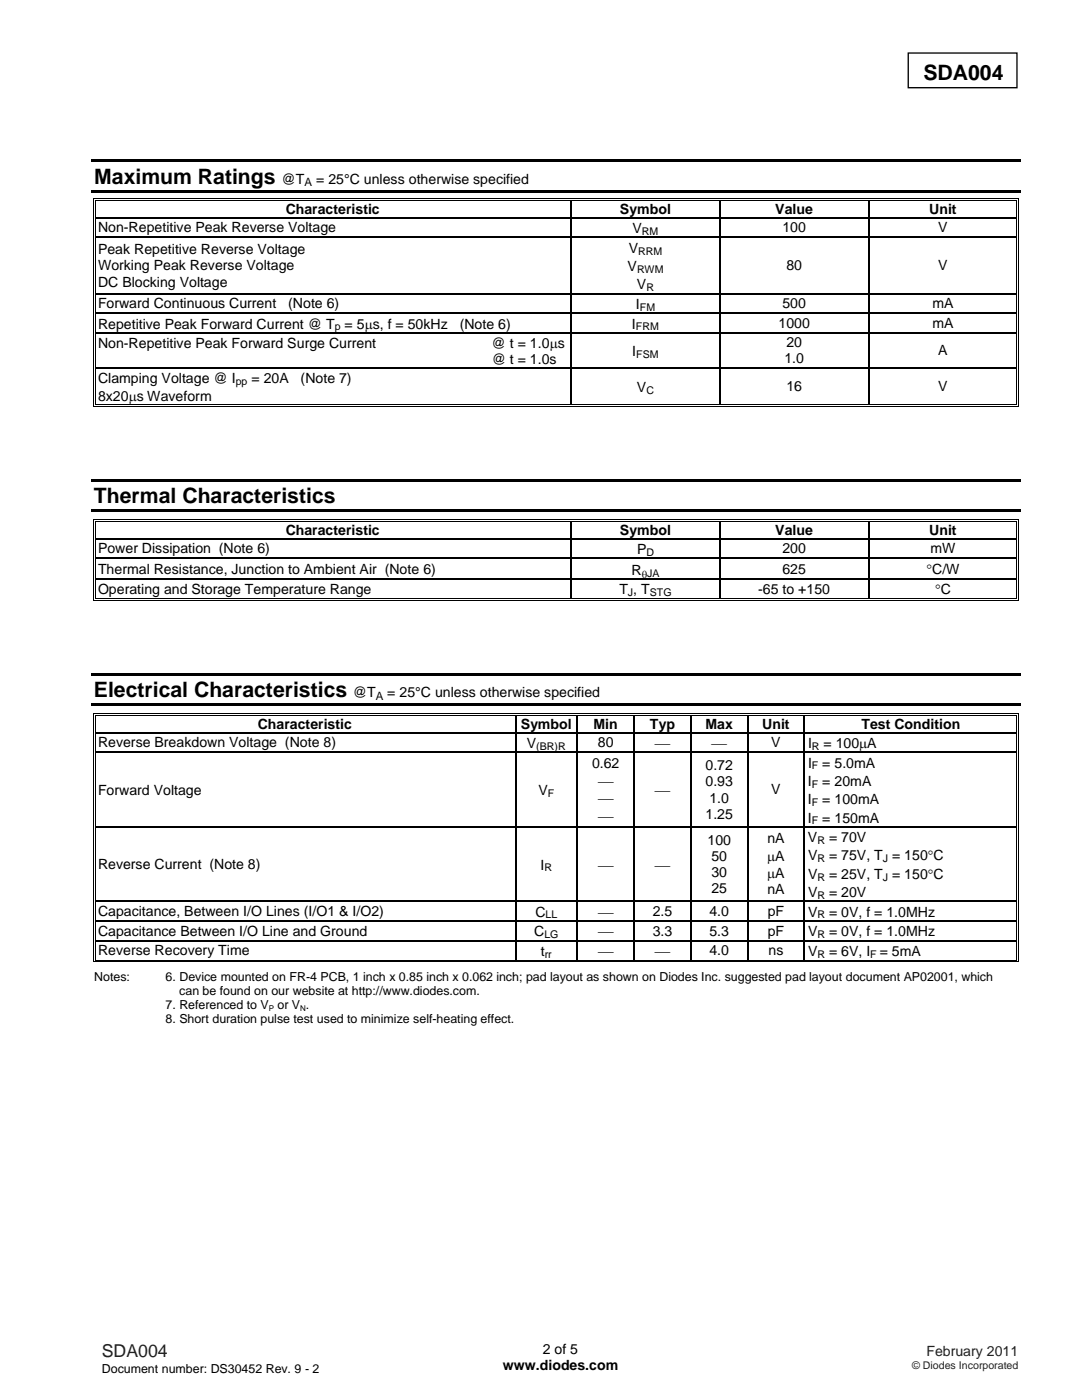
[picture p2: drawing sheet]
<svg xmlns="http://www.w3.org/2000/svg" width="216mm" height="279mm" viewBox="0 0 216 279" stroke-linecap="round" stroke-linejoin="round" font-family="sans-serif">
<defs><g id="words">
<g font-size="4.2">
<text x="184.3" y="15.9">SDA004</text>
<text x="18.8" y="36.7">Maximum Ratings</text>
<text x="18.7" y="100.4">Thermal Characteristics</text>
<text x="18.7" y="139.1">Electrical Characteristics</text>
</g>
<text font-size="3.5" fill="#231f20" x="20.3" y="270.9">SDA004</text>
<g font-size="2.8">
<text x="56.2" y="36.7">@T</text>
<text x="63.1" y="36.7">= 25°C unless otherwise specified</text>
<text x="19.6" y="46.4">Non-Repetitive Peak Reverse Voltage</text>
<text x="57" y="42.7">Characteristic</text>
<text x="123.7" y="42.7">Symbol</text>
<text x="126.2" y="46.5">V</text>
<text x="154.7" y="42.7">Value</text>
<text x="156.1" y="46.4">100</text>
<text x="185.4" y="42.7">Unit</text>
<text x="187.2" y="46.4">V</text>
<text x="19.6" y="50.7">Peak Repetitive Reverse Voltage</text>
<text x="19.6" y="54">Working Peak Reverse Voltage</text>
<text x="125.5" y="50.4">V</text>
<text x="156.9" y="54">80</text>
<text x="187.2" y="54">V</text>
<text x="19.6" y="57.2">DC Blocking Voltage</text>
<text x="125.2" y="54.1">V</text>
<text x="127.1" y="57.7">V</text>
<text x="19.6" y="61.5">Forward Continuous Current</text>
<text x="19.6" y="65.6">Repetitive Peak Forward Current @ T</text>
<text x="57.5" y="61.5">(Note 6)</text>
<text x="68.8" y="65.6">= 5μs, f = 50kHz</text>
<text x="91.7" y="65.6">(Note 6)</text>
<text x="126.1" y="65.6">I</text>
<text x="126.9" y="61.7">I</text>
<text x="155.3" y="65.4">1000</text>
<text x="156.1" y="61.5">500</text>
<text x="186.1" y="65.4">mA</text>
<text x="186.1" y="61.5">mA</text>
<text x="19.6" y="69.4">Non-Repetitive Peak Forward Surge Current</text>
<text x="98.1" y="69.4">@ t = 1.0μs</text>
<text x="126.2" y="71">I</text>
<text x="156.9" y="69.3">20</text>
<text x="187.2" y="70.9">A</text>
<text x="19.6" y="76.5">Clamping Voltage @ I</text>
<text x="50.2" y="76.5">= 20A</text>
<text x="60" y="76.5">(Note 7)</text>
<text x="98.1" y="72.6">@ t = 1.0s</text>
<text x="156.5" y="72.5">1.0</text>
<text x="19.6" y="80">8x20μs Waveform</text>
<text x="127.1" y="78.2">V</text>
<text x="156.9" y="78">16</text>
<text x="187.2" y="78">V</text>
<text x="57" y="106.7">Characteristic</text>
<text x="123.7" y="106.7">Symbol</text>
<text x="154.7" y="106.7">Value</text>
<text x="185.4" y="106.7">Unit</text>
<text x="19.6" y="110.4">Power Dissipation (Note 6)</text>
<text x="127.1" y="110.6">P</text>
<text x="156.1" y="110.4">200</text>
<text x="185.7" y="110.4">mW</text>
<text x="19.6" y="114.5">Thermal Resistance, Junction to Ambient Air (Note 6)</text>
<text x="19.6" y="118.5">Operating and Storage Temperature Range</text>
<text x="123.6" y="118.6">T , T</text>
<text x="126" y="114.7">R</text>
<text x="151.3" y="118.5">-65 to +150</text>
<text x="156.1" y="114.5">625</text>
<text x="184.9" y="114.6">°C/W</text>
<text x="186.6" y="118.6">°C</text>
<text x="70.4" y="139.1">@T</text>
<text x="77.3" y="139.1">= 25°C unless otherwise specified</text>
<text x="19.6" y="149.2">Reverse Breakdown Voltage (Note 8)</text>
<text x="51.4" y="145.4">Characteristic</text>
<text x="103.9" y="145.4">Symbol</text>
<text x="105.1" y="149.3">V</text>
<text x="118.4" y="145.4">Min</text>
<text x="119.3" y="149.2">80</text>
<text x="129.7" y="145.4">Typ</text>
<text x="130.8" y="149.3">⎯</text>
<text x="140.8" y="145.4">Max</text>
<text x="142.1" y="149.3">⎯</text>
<text x="152.1" y="145.4">Unit</text>
<text x="153.9" y="149.2">V</text>
<text x="161.2" y="149.3">I</text>
<text x="164.3" y="149.3">= 100μA</text>
<text x="171.9" y="145.4">Test Condition</text>
<text x="118.1" y="153.4">0.62</text>
<text x="140.8" y="153.7">0.72</text>
<text x="161.2" y="153.2">I</text>
<text x="164.1" y="153.2">= 5.0mA</text>
<text x="19.6" y="158.6">Forward Voltage</text>
<text x="107.4" y="158.7">V</text>
<text x="119.5" y="156.8">⎯</text>
<text x="119.5" y="160.3">⎯</text>
<text x="130.8" y="158.7">⎯</text>
<text x="140.8" y="156.9">0.93</text>
<text x="141.6" y="160.2">1.0</text>
<text x="153.9" y="158.6">V</text>
<text x="161.2" y="156.9">I</text>
<text x="161.2" y="160.5">I</text>
<text x="164.1" y="156.9">= 20mA</text>
<text x="164.1" y="160.5">= 100mA</text>
<text x="119.5" y="163.8">⎯</text>
<text x="140.8" y="163.4">1.25</text>
<text x="161.2" y="164.2">I</text>
<text x="164.1" y="164.2">= 150mA</text>
<text x="19.6" y="173.4">Reverse Current (Note 8)</text>
<text x="107.9" y="173.5">I</text>
<text x="119.5" y="173.5">⎯</text>
<text x="130.8" y="173.5">⎯</text>
<text x="141.2" y="168.6">100</text>
<text x="142" y="171.8">50</text>
<text x="153.1" y="171.8">μA</text>
<text x="153.1" y="168.3">nA</text>
<text x="161.2" y="168.1">V</text>
<text x="161.2" y="171.7">V</text>
<text x="165.4" y="168.1">= 70V</text>
<text x="165.4" y="171.7">= 75V, T = 150°C</text>
<text x="142" y="175">30</text>
<text x="142" y="178.3">25</text>
<text x="153.1" y="175.3">μA</text>
<text x="153.1" y="178.5">nA</text>
<text x="161.2" y="175.4">V</text>
<text x="161.2" y="179">V</text>
<text x="165.4" y="175.4">= 25V, T = 150°C</text>
<text x="165.4" y="179">= 20V</text>
<text x="19.6" y="182.8">Capacitance, Between I/O Lines (I/O1 &amp; I/O2)</text>
<text x="106.8" y="182.9">C</text>
<text x="119.5" y="182.9">⎯</text>
<text x="130.2" y="182.8">2.5</text>
<text x="141.6" y="182.8">4.0</text>
<text x="153.2" y="182.8">pF</text>
<text x="161.2" y="182.9">V</text>
<text x="165.4" y="182.9">= 0V, f = 1.0MHz</text>
<text x="19.6" y="186.7">Capacitance Between I/O Line and Ground</text>
<text x="19.6" y="190.6">Reverse Recovery Time</text>
<text x="106.6" y="186.9">C</text>
<text x="107.9" y="190.8">t</text>
<text x="119.5" y="186.9">⎯</text>
<text x="119.5" y="190.8">⎯</text>
<text x="130.2" y="186.7">3.3</text>
<text x="130.8" y="190.8">⎯</text>
<text x="141.6" y="186.7">5.3</text>
<text x="141.6" y="190.6">4.0</text>
<text x="153.2" y="186.7">pF</text>
<text x="153.4" y="190.6">ns</text>
<text x="161.2" y="186.9">V</text>
<text x="161.2" y="190.8">V</text>
<text x="165.4" y="186.9">= 0V, f = 1.0MHz</text>
<text x="165.4" y="190.8">= 6V, I = 5mA</text>
<text x="100.3" y="273.5">www.diodes.com</text>
<text x="108.3" y="270.2">2 of 5</text>
</g>
<text font-size="2.8" fill="#231f20" x="184.8" y="270.6">February 2011</text>
<g font-size="2.5">
<text x="18.8" y="195.7">Notes:</text>
<text x="33" y="195.7">6. Device mounted on FR-4 PCB, 1 inch x 0.85 inch x 0.062 inch; pad layout as shown on Diodes Inc. suggested pad layout document AP02001, which</text>
<text x="33" y="201.4">7. Referenced to V or V .</text>
<text x="35.8" y="198.5">can be found on our website at http://www.diodes.com.</text>
<text x="33" y="204.2">8. Short duration pulse test used to minimize self-heating effect.</text>
<text x="20.3" y="274">Document number: DS30452 Rev. 9 - 2</text>
</g>
<g font-size="2.3">
<text x="60.8" y="37.2">A</text>
<text x="75" y="139.6">A</text>
</g>
<g font-size="2.1">
<text x="128.1" y="46.9">RM</text>
<text x="127.3" y="50.8">RRM</text>
<text x="127.1" y="54.5">RWM</text>
<text x="129" y="58.1">R</text>
<text x="66.8" y="65.9">p</text>
<text x="126.9" y="65.9">FRM</text>
<text x="127.7" y="62">FM</text>
<text x="127" y="71.4">FSM</text>
<text x="47" y="76.8">pp</text>
<text x="129" y="78.5">C</text>
<text x="129" y="110.9">D</text>
<text x="125.3" y="119">J</text>
<text x="128" y="115.3">θJA</text>
<text x="129.6" y="119">STG</text>
<text x="107" y="149.6">(BR)R</text>
<text x="162" y="149.6">R</text>
<text x="162" y="153.6">F</text>
<text x="109.3" y="159">F</text>
<text x="162" y="157.2">F</text>
<text x="162" y="160.9">F</text>
<text x="162" y="164.5">F</text>
<text x="108.6" y="173.9">R</text>
<text x="163.1" y="168.4">R</text>
<text x="163.1" y="172.1">R</text>
<text x="176.1" y="172.1">J</text>
<text x="163.1" y="175.7">R</text>
<text x="163.1" y="179.4">R</text>
<text x="176.1" y="175.7">J</text>
<text x="108.9" y="183.3">LL</text>
<text x="163.1" y="183.3">R</text>
<text x="108.6" y="187.2">LG</text>
<text x="108.7" y="191.1">rr</text>
<text x="163.1" y="187.2">R</text>
<text x="163.1" y="191.1">R</text>
<text x="173.7" y="191.1">F</text>
</g>
<text font-size="2.1" fill="#231f20" x="182" y="273.2">© Diodes Incorporated</text>
<g font-size="1.6">
<text x="53.6" y="201.8">P</text>
<text x="59.9" y="201.8">N</text>
</g>
</g></defs>
<path d="M181.2 10.6h21.7v6.9h-21.7z" fill="none" stroke="#000" stroke-width=".26"/>
<g fill="#000">
<path d="M18.3 31.9h185.4v.5h-185.4zM18.3 38h185.4v.5h-185.4zM18.6 39.5h.5v.2h-.5zM113.9 39.5h.5v.2h-.5zM143.5 39.5h.5v.2h-.5zM173.2 39.5h.5v.2h-.5zM202.8 39.5h.5v.2h-.5zM18.6 39.5h.2v.6h-.2zM18.6 43.3h.2v.3h-.2zM18.6 47.2h.2v.3h-.2zM18.6 58.5h.2v.2h-.2zM18.9 39.9h.2v.2h-.2z"/>
<path d="M18.9 39.9h.2v.1h-.2zM18.9 43.3h.2v.3h-.2zM18.9 47.2h.2v.3h-.2zM18.9 58.5h.2v.2h-.2zM113.9 40l.2 .1zM113.9 39.9h.5v.1h-.5zM113.9 43.3h.2v.3h-.2zM113.9 47.2h.2v.3h-.2zM113.9 58.5h.2v.2h-.2zM143.5 40l.3 .1zM143.5 39.9h.5v.1h-.5zM143.5 43.3h.3v.3h-.3z"/>
<path d="M143.5 47.2h.3v.3h-.3zM143.5 58.5h.3v.2h-.3zM173.2 40l.2 .1zM173.2 39.9h.5v.1h-.5zM173.2 43.3h.2v.3h-.2zM173.2 47.2h.2v.3h-.2zM173.2 58.5h.2v.2h-.2zM202.8 39.9h.1v.2h-.1zM202.8 39.9h.1v.1h-.1zM202.8 43.3h.1v.3h-.1zM202.8 47.2h.1v.3h-.1zM202.8 58.5h.1v.2h-.1z"/>
<path d="M203.1 39.5h.2v.6h-.2zM203.1 43.3h.2v.3h-.2zM203.1 47.2h.2v.3h-.2zM203.1 58.5h.2v.2h-.2zM18.6 62.4h.2v.2h-.2zM18.6 66.3h.2v.2h-.2zM18.6 73.3h.2v.2h-.2zM18.9 62.4h.2v.2h-.2zM18.9 66.3h.2v.2h-.2zM18.9 73.3h.2v.2h-.2zM113.9 62.4h.2v.2h-.2zM113.9 66.3h.2v.2h-.2z"/>
<path d="M113.9 73.3h.2v.2h-.2zM143.5 62.4h.3v.2h-.3zM143.5 66.3h.3v.2h-.3zM143.5 73.3h.3v.2h-.3zM173.2 62.4h.2v.2h-.2zM173.2 66.3h.2v.2h-.2zM173.2 73.3h.2v.2h-.2zM202.8 62.4h.1v.2h-.1zM202.8 66.3h.1v.2h-.1zM202.8 73.3h.1v.2h-.1zM203.1 62.4h.2v.2h-.2zM203.1 66.3h.2v.2h-.2z"/>
<path d="M203.1 73.3h.2v.2h-.2zM18.2 95.5h185.5v.6h-185.5zM18.6 81h.5v.2h-.5zM18.9 80.6h.2v.2h-.2zM113.9 80.6h.5v.2h-.5zM143.5 80.6h.5v.2h-.5zM173.2 80.6h.5v.2h-.5zM202.8 81h.5v.2h-.5zM202.8 80.6h.1v.2h-.1zM203.1 80.6h.2v.6h-.2zM18.2 101.6h185.5v.6h-185.5zM18.6 103.6h.2v.5h-.2z"/>
<path d="M18.6 103.6h.5v.2h-.5zM18.6 107.4h.2v.2h-.2zM18.6 111.3h.2v.2h-.2zM18.6 115.4h.2v.3h-.2zM18.6 119.7h.5v.2h-.5zM18.9 103.9h.2v.2h-.2zM18.9 107.4h.2v.2h-.2zM18.9 111.3h.2v.2h-.2zM18.9 115.4h.2v.3h-.2zM18.9 119.4h.2v.1h-.2zM113.9 104.1h.2zM113.9 103.6h.5v.2h-.5z"/>
<path d="M113.9 103.9h.5v.2h-.5zM113.9 107.4h.2v.2h-.2zM113.9 111.3h.2v.2h-.2zM113.9 115.4h.2v.3h-.2zM113.9 119.4h.5v.1h-.5zM143.5 104.1h.3zM143.5 103.6h.5v.2h-.5zM143.5 103.9h.5v.2h-.5zM143.5 107.4h.3v.2h-.3zM143.5 111.3h.3v.2h-.3zM143.5 115.4h.3v.3h-.3zM143.5 119.4h.5v.1h-.5z"/>
<path d="M173.2 104.1h.2zM173.2 103.6h.5v.2h-.5zM173.2 103.9h.5v.2h-.5zM173.2 107.4h.2v.2h-.2zM173.2 111.3h.2v.2h-.2zM173.2 115.4h.2v.3h-.2zM173.2 119.4h.5v.1h-.5zM202.8 103.6h.5v.2h-.5zM202.8 103.9h.1v.2h-.1zM202.8 107.4h.1v.2h-.1zM202.8 111.3h.1v.2h-.1zM202.8 115.4h.1v.3h-.1z"/>
<path d="M202.8 119.7h.5v.2h-.5zM202.8 119.4h.1v.1h-.1zM203.1 103.6h.2v.5h-.2zM203.1 107.4h.2v.2h-.2zM203.1 111.3h.2v.2h-.2zM203.1 115.4h.2v.3h-.2zM203.1 119.4h.2v.5h-.2zM18.2 134.3h185.5v.5h-185.5zM18.2 140.4h185.5v.5h-185.5zM18.6 142.3h.2v.5h-.2zM18.6 142.3h.5v.2h-.5zM18.6 146.1h.2v.3h-.2z"/>
<path d="M18.6 150h.2v.3h-.2zM18.9 142.6h.2v.2h-.2zM18.9 146.1h.2v.3h-.2zM18.9 150h.2v.3h-.2zM102.7 142.8h.3zM102.7 142.3h.6v.2h-.6zM102.7 142.6h.6v.2h-.6zM102.7 146.1h.3v.3h-.3zM102.7 150h.3v.3h-.3zM115.1 142.8h.2zM115.1 142.3h.5v.2h-.5zM115.1 142.6h.5v.2h-.5z"/>
<path d="M115.1 146.1h.2v.3h-.2zM115.1 150h.2v.3h-.2zM126.4 142.8h.3zM126.4 142.3h.5v.2h-.5zM126.4 142.6h.5v.2h-.5zM126.4 146.1h.3v.3h-.3zM126.4 150h.3v.3h-.3zM137.7 142.8h.3zM137.7 142.3h.5v.2h-.5zM137.7 142.6h.5v.2h-.5zM137.7 146.1h.3v.3h-.3zM137.7 150h.3v.3h-.3z"/>
<path d="M149.1 142.8h.2zM149.1 142.3h.5v.2h-.5zM149.1 142.6h.5v.2h-.5zM149.1 146.1h.2v.3h-.2zM149.1 150h.2v.3h-.2zM160.4 142.8h.2zM160.4 142.3h.5v.2h-.5zM160.4 142.6h.5v.2h-.5zM160.4 146.1h.2v.3h-.2zM160.4 150h.2v.3h-.2zM202.8 142.3h.5v.2h-.5zM202.8 142.6h.1v.2h-.1z"/>
<path d="M202.8 146.1h.1v.3h-.1zM202.8 150h.1v.3h-.1zM203.1 142.3h.2v.5h-.2zM203.1 146.1h.2v.3h-.2zM203.1 150h.2v.3h-.2zM18.6 164.9h.2v.2h-.2zM18.9 164.9h.2v.2h-.2zM102.7 164.9h.3v.2h-.3zM115.1 164.9h.2v.2h-.2zM126.4 164.9h.3v.2h-.3zM137.7 164.9h.3v.2h-.3zM149.1 164.9h.2v.2h-.2z"/>
<path d="M160.4 164.9h.2v.2h-.2zM202.8 164.9h.1v.2h-.1zM203.1 164.9h.2v.2h-.2zM18.6 179.7h.2v.3h-.2zM18.6 183.7h.2v.2h-.2zM18.6 187.6h.2v.3h-.2zM18.6 191.9h.5v.1h-.5zM18.9 179.7h.2v.3h-.2zM18.9 183.7h.2v.2h-.2zM18.9 187.6h.2v.3h-.2zM18.9 191.5h.2v.2h-.2zM102.7 179.7h.3v.3h-.3z"/>
<path d="M102.7 183.7h.3v.2h-.3zM102.7 187.6h.3v.3h-.3zM102.7 191.5h.6v.2h-.6zM115.1 179.7h.2v.3h-.2zM115.1 183.7h.2v.2h-.2zM115.1 187.6h.2v.3h-.2zM115.1 191.5h.5v.2h-.5zM126.4 179.7h.3v.3h-.3zM126.4 183.7h.3v.2h-.3zM126.4 187.6h.3v.3h-.3zM126.4 191.5h.5v.2h-.5zM137.7 179.7h.3v.3h-.3z"/>
<path d="M137.7 183.7h.3v.2h-.3zM137.7 187.6h.3v.3h-.3zM137.7 191.5h.5v.2h-.5zM149.1 179.7h.2v.3h-.2zM149.1 183.7h.2v.2h-.2zM149.1 187.6h.2v.3h-.2zM149.1 191.5h.5v.2h-.5zM160.4 179.7h.2v.3h-.2zM160.4 183.7h.2v.2h-.2zM160.4 187.6h.2v.3h-.2zM160.4 191.5h.5v.2h-.5zM202.8 179.7h.1v.3h-.1z"/>
<path d="M202.8 183.7h.1v.2h-.1zM202.8 187.6h.1v.3h-.1zM202.8 191.9h.5v.1h-.5zM202.8 191.5h.1v.2h-.1zM203.1 179.7h.2v.3h-.2zM203.1 183.7h.2v.2h-.2zM203.1 187.6h.2v.3h-.2zM203.1 191.5h.2v.5h-.2z"/>
</g>
<g fill="none" stroke="#000" stroke-width=".2">
<path d="M19.1 39.6h94.8M19.1 40h94.8M114.4 39.6h29.1M114.4 40h29.1M144 39.6h29.2M144 40h29.2M173.7 39.6h29.1M173.7 40h29.1M18.7 40.1v3.2M18.7 43.6v3.6M18.7 47.5v11M18.7 58.7v3.7"/>
<path d="M19 40.1v3.2M19 43.6v3.6M19 47.5v11M19 58.7v3.7M202.8 40.1v3.2M202.8 43.6v3.6M202.8 47.5v11M202.8 58.7v3.7M203.2 40.1v3.2M203.2 43.6v3.6M203.2 47.5v11M203.2 58.7v3.7"/>
<path d="M18.7 62.6v3.7M18.7 66.5v6.8M18.7 73.5v7.7M19 62.6v3.7M19 66.5v6.8M19 73.5v7.1M202.8 62.6v3.7M202.8 66.5v6.8M202.8 73.5v7.1M203.2 62.6v3.7M203.2 66.5v6.8M203.2 73.5v7.1"/>
<path d="M19.1 81.1h183.7M19.1 80.7h94.8M114.4 80.7h29.1M144 80.7h29.2M173.7 80.7h29.1M18.7 104.1v3.3M18.7 107.6v3.7M18.7 111.5v3.9M18.7 115.7v4.2M19 104.1v3.3M19 107.6v3.7M19 111.5v3.9"/>
<path d="M19 115.7v3.7M19.1 103.7h94.8M19.1 104h94.8M19.1 119.8h183.7M19.1 119.4h94.8M114.4 103.7h29.1M114.4 104h29.1M114.4 119.4h29.1M144 103.7h29.2M144 104h29.2M144 119.4h29.2M173.7 103.7h29.1"/>
<path d="M173.7 104h29.1M173.7 119.4h29.1M202.8 104.1v3.3M202.8 107.6v3.7M202.8 111.5v3.9M202.8 115.7v3.7M203.2 104.1v3.3M203.2 107.6v3.7M203.2 111.5v3.9M203.2 115.7v3.7M18.7 142.8v3.3M18.7 146.4v3.6"/>
<path d="M18.7 150.3v14.6M19 142.8v3.3M19 146.4v3.6M19 150.3v14.6M19.1 142.4h83.6M19.1 142.7h83.6M103.3 142.4h11.8M103.3 142.7h11.8M115.6 142.4h10.8M115.6 142.7h10.8M126.9 142.4h10.8M126.9 142.7h10.8"/>
<path d="M138.2 142.4h10.9M138.2 142.7h10.9M149.6 142.4h10.8M149.6 142.7h10.8M160.9 142.4h41.9M160.9 142.7h41.9M202.8 142.8v3.3M202.8 146.4v3.6M202.8 150.3v14.6M203.2 142.8v3.3M203.2 146.4v3.6M203.2 150.3v14.6"/>
<path d="M18.7 165.1v14.6M19 165.1v14.6M202.8 165.1v14.6M203.2 165.1v14.6M18.7 180v3.7M18.7 183.9v3.7M18.7 187.9v4.1M19 180v3.7M19 183.9v3.7M19 187.9v3.6M19.1 191.9h183.7M19.1 191.6h83.6"/>
<path d="M103.3 191.6h11.8M115.6 191.6h10.8M126.9 191.6h10.8M138.2 191.6h10.9M149.6 191.6h10.8M160.9 191.6h41.9M202.8 180v3.7M202.8 183.9v3.7M202.8 187.9v3.6M203.2 180v3.7M203.2 183.9v3.7M203.2 187.9v3.6"/>
</g>
<g fill="none" stroke="#000" stroke-width=".25">
<path d="M19.1 43.5h94.8M19.1 47.4h94.8M19.1 58.6h94.8M114 40.1v3.2M114 43.6v3.6M114 47.5v11M114 58.7v3.7M114.1 43.5h29.4M114.1 47.4h29.4M114.1 58.6h29.4M143.7 40.1v3.2M143.7 43.6v3.6"/>
<path d="M143.7 47.5v11M143.7 58.7v3.7M143.8 43.5h29.4M143.8 47.4h29.4M143.8 58.6h29.4M173.3 40.1v3.2M173.3 43.6v3.6M173.3 47.5v11M173.3 58.7v3.7M173.4 43.5h29.4M173.4 47.4h29.4M173.4 58.6h29.4"/>
<path d="M19.1 62.5h94.8M19.1 66.4h94.8M19.1 73.4h94.8M114 62.6v3.7M114 66.5v6.8M114 73.5v7.1M114.1 62.5h29.4M114.1 66.4h29.4M114.1 73.4h29.4M143.7 62.6v3.7M143.7 66.5v6.8M143.7 73.5v7.1"/>
<path d="M143.8 62.5h29.4M143.8 66.4h29.4M143.8 73.4h29.4M173.3 62.6v3.7M173.3 66.5v6.8M173.3 73.5v7.1M173.4 62.5h29.4M173.4 66.4h29.4M173.4 73.4h29.4M19.1 107.5h94.8M19.1 111.4h94.8M19.1 115.5h94.8"/>
<path d="M114 104.1v3.3M114 107.6v3.7M114 111.5v3.9M114 115.7v3.7M114.1 107.5h29.4M114.1 111.4h29.4M114.1 115.5h29.4M143.7 104.1v3.3M143.7 107.6v3.7M143.7 111.5v3.9M143.7 115.7v3.7M143.8 107.5h29.4"/>
<path d="M143.8 111.4h29.4M143.8 115.5h29.4M173.3 104.1v3.3M173.3 107.6v3.7M173.3 111.5v3.9M173.3 115.7v3.7M173.4 107.5h29.4M173.4 111.4h29.4M173.4 115.5h29.4M19.1 146.2h83.6M19.1 150.1h83.6M102.9 142.8v3.3"/>
<path d="M102.9 146.4v3.6M102.9 150.3v14.6M103 146.2h12.1M103 150.1h12.1M115.2 142.8v3.3M115.2 146.4v3.6M115.2 150.3v14.6M115.3 146.2h11.1M115.3 150.1h11.1M126.5 142.8v3.3M126.5 146.4v3.6M126.5 150.3v14.6"/>
<path d="M126.7 146.2h11M126.7 150.1h11M137.9 142.8v3.3M137.9 146.4v3.6M137.9 150.3v14.6M138 146.2h11.1M138 150.1h11.1M149.2 142.8v3.3M149.2 146.4v3.6M149.2 150.3v14.6M149.3 146.2h11.1M149.3 150.1h11.1"/>
<path d="M160.5 142.8v3.3M160.5 146.4v3.6M160.5 150.3v14.6M160.6 146.2h42.2M160.6 150.1h42.2M19.1 165h83.6M19.1 179.9h83.6M102.9 165.1v14.6M103 165h12.1M103 179.9h12.1M115.2 165.1v14.6M115.3 165h11.1"/>
<path d="M115.3 179.9h11.1M126.5 165.1v14.6M126.7 165h11M126.7 179.9h11M137.9 165.1v14.6M138 165h11.1M138 179.9h11.1M149.2 165.1v14.6M149.3 165h11.1M149.3 179.9h11.1M160.5 165.1v14.6M160.6 165h42.2"/>
<path d="M160.6 179.9h42.2M19.1 183.8h83.6M19.1 187.7h83.6M102.9 180v3.7M102.9 183.9v3.7M102.9 187.9v3.6M103 183.8h12.1M103 187.7h12.1M115.2 180v3.7M115.2 183.9v3.7M115.2 187.9v3.6M115.3 183.8h11.1"/>
<path d="M115.3 187.7h11.1M126.5 180v3.7M126.5 183.9v3.7M126.5 187.9v3.6M126.7 183.8h11M126.7 187.7h11M137.9 180v3.7M137.9 183.9v3.7M137.9 187.9v3.6M138 183.8h11.1M138 187.7h11.1M149.2 180v3.7"/>
<path d="M149.2 183.9v3.7M149.2 187.9v3.6M149.3 183.8h11.1M149.3 187.7h11.1M160.5 180v3.7M160.5 183.9v3.7M160.5 187.9v3.6M160.6 183.8h42.2M160.6 187.7h42.2"/>
</g>
<use href="#words"/>
</svg>
